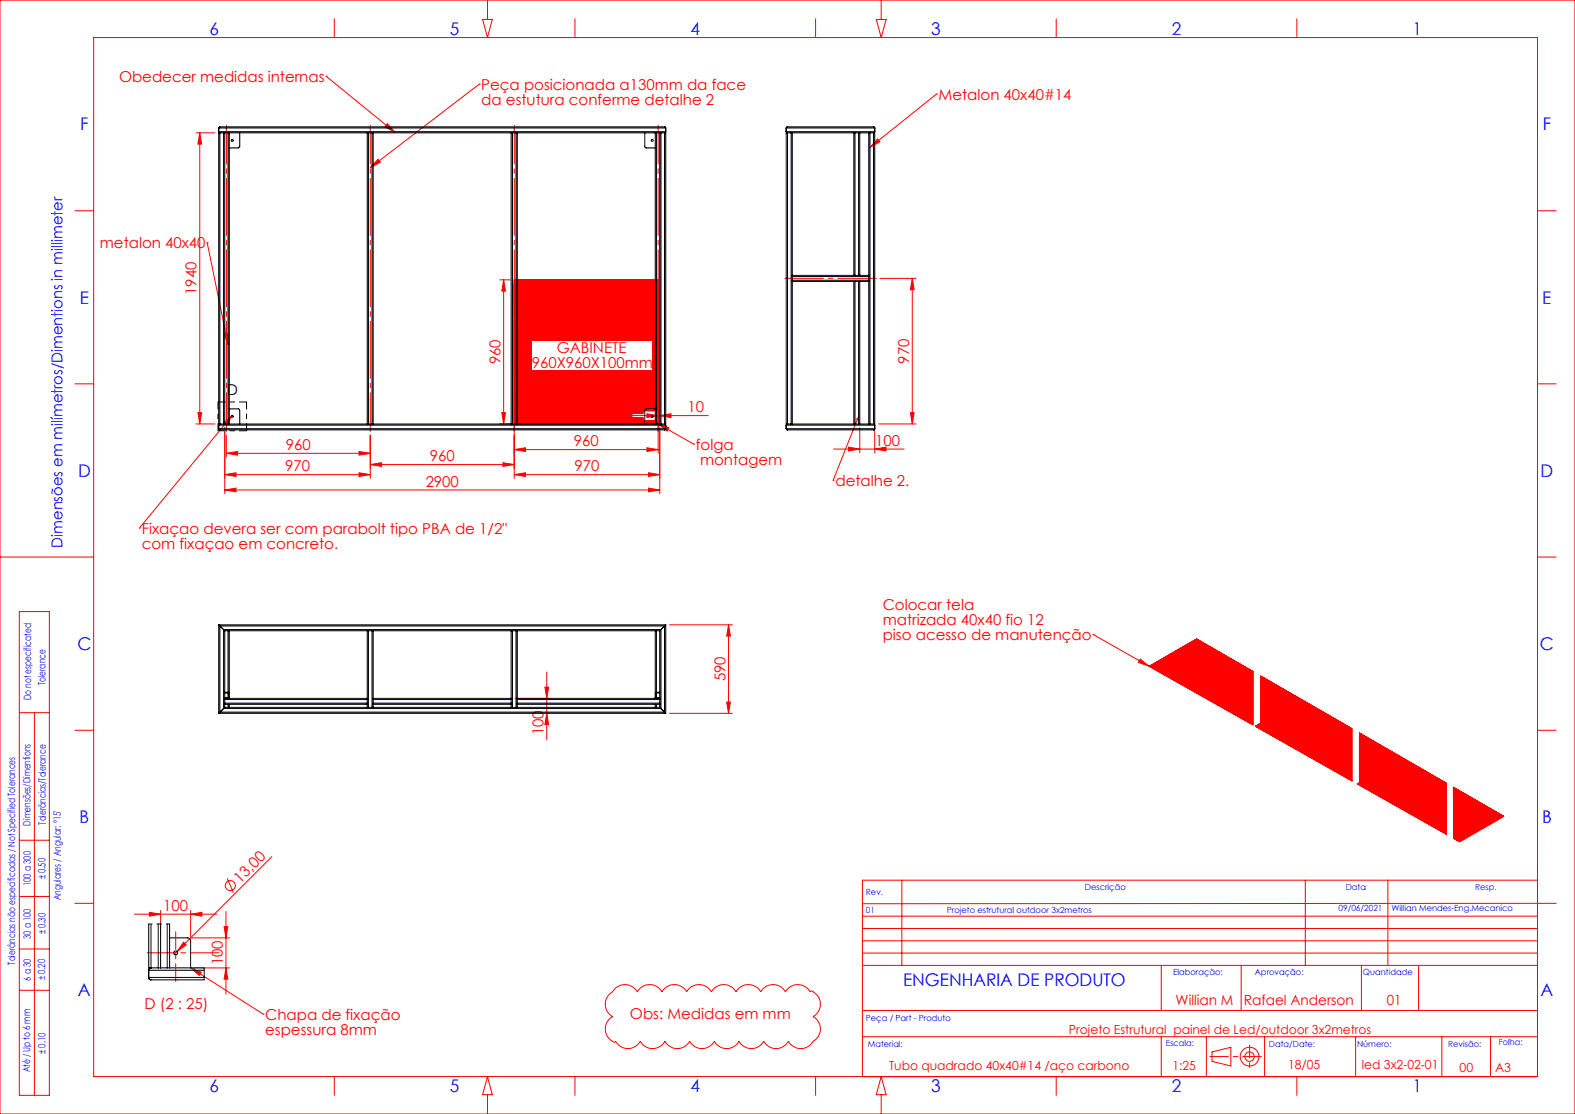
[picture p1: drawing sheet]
<svg xmlns="http://www.w3.org/2000/svg" width="420mm" height="297mm" viewBox="0 0 420 297" stroke-linecap="round" stroke-linejoin="round" font-family="sans-serif">
<defs><g id="words">
<g font-size="4.7" fill="#00f">
<text x="55.8" y="9.2">6</text>
<text x="120" y="9.2">5</text>
<text x="184.1" y="9.2">4</text>
<text x="248.3" y="9.2">3</text>
<text x="312.5" y="9.2">2</text>
<text x="376.7" y="9.2">1</text>
<text x="21.4" y="34.8">F</text>
<text x="411.4" y="34.8">F</text>
<text x="21.3" y="81">E</text>
<text x="411.3" y="81">E</text>
<text x="20.8" y="127.1">D</text>
<text x="410.8" y="127.1">D</text>
<text x="20.6" y="173.3">C</text>
<text x="410.6" y="173.3">C</text>
<text x="21.2" y="219.5">B</text>
<text x="411.2" y="219.5">B</text>
<text x="240.8" y="262.8">ENGENHARIA DE PRODUTO</text>
<text x="20.8" y="265.6">A</text>
<text x="410.8" y="265.6">A</text>
<text x="55.8" y="291.2">6</text>
<text x="120" y="291.2">5</text>
<text x="184.1" y="291.2">4</text>
<text x="248.3" y="291.2">3</text>
<text x="312.5" y="291.2">2</text>
<text x="376.7" y="291.2">1</text>
</g>
<g font-size="4" fill="#f00">
<text x="31.7" y="21.8">Obedecer medidas internas</text>
<text x="128.3" y="23.9">Peça posicionada a130mm da face</text>
<text x="128.3" y="27.9">da estutura conferme detalhe 2</text>
<text x="250.3" y="26.6">Metalon 40x40#14</text>
<text x="26.6" y="66.1">metalon 40x40</text>
<text x="52.4" y="78.6" transform="rotate(-90 52.4 78.6)">1940</text>
<text x="148.5" y="94.1">GABINETE</text>
<text x="133.4" y="97.1" transform="rotate(-90 133.4 97.1)">960</text>
<text x="141.8" y="98.1">960X960X100mm</text>
<text x="242.4" y="96.9" transform="rotate(-90 242.4 96.9)">970</text>
<text x="183.4" y="109.9">10</text>
<text x="76.2" y="120">960</text>
<text x="153" y="119">960</text>
<text x="185.6" y="119.9">folga</text>
<text x="233.4" y="118.8">100</text>
<text x="76" y="125.7">970</text>
<text x="114.6" y="123">960</text>
<text x="153.2" y="125.7">970</text>
<text x="186.7" y="123.9">montagem</text>
<text x="113.5" y="129.7">2900</text>
<text x="222.8" y="129.6">detalhe 2.</text>
<text x="37.8" y="142.3">Fixaçao devera ser com parabolt tipo PBA de 1/2&quot;</text>
<text x="37.8" y="146.3">com fixaçao em concreto.</text>
<text x="235.4" y="162.7">Colocar tela</text>
<text x="235.4" y="166.7">matrizada 40x40 fio 12</text>
<text x="235.4" y="170.7">piso acesso de manutenção</text>
<text x="193.4" y="181.7" transform="rotate(-90 193.4 181.7)">590</text>
<text x="145" y="196.1" transform="rotate(-90 145 196.1)">100</text>
<text x="64" y="235.6" transform="rotate(-45 64 235.6)">13,00</text>
<text x="43.5" y="242.9">100</text>
<text x="59.4" y="257.3" transform="rotate(-90 59.4 257.3)">100</text>
<text x="38.6" y="269.1">D (2 : 25)</text>
<text x="70.7" y="272">Chapa de fixação</text>
<text x="168" y="271.6">Obs: Medidas em mm</text>
<text x="70.7" y="276">espessura 8mm</text>
</g>
<text font-size="4" x="60.4" y="105.4">D</text>
<text font-size="4" fill="#00f" x="16.7" y="146" transform="rotate(-90 16.7 146)">Dimensões em milímetros/Dimentions in millimeter</text>
<g font-size="3.7" fill="#f00">
<text x="313.5" y="267.9">Willian M</text>
<text x="331.7" y="267.9">Rafael Anderson</text>
<text x="369.8" y="267.9">01</text>
</g>
<g font-size="3.3" fill="#f00">
<text x="285.1" y="275.6">Projeto Estrutural painel de Led/outdoor 3x2metros</text>
<text x="237.1" y="285.3">Tubo quadrado 40x40#14 /aço carbono</text>
<text x="312.7" y="285.3">1:25</text>
<text x="343.5" y="285">18/05</text>
<text x="363.1" y="285">led 3x2-02-01</text>
<text x="389.2" y="285.7">00</text>
<text x="398.7" y="285.7">A3</text>
</g>
<g font-size="2.7" fill="#00f">
<text x="12.1" y="182.7" transform="rotate(-90 12.1 182.7)">Tolerance</text>
<text x="8.3" y="186.7" transform="rotate(-90 8.3 186.7)">Do not especificated</text>
<text x="8.1" y="220.1" transform="rotate(-90 8.1 220.1)">Dimensões/Dimentions</text>
<text x="12.2" y="219.9" transform="rotate(-90 12.2 219.9)">Tolerâncias/Tolerance</text>
<text x="8.2" y="236.2" transform="rotate(-90 8.2 236.2)">100 a 300</text>
<text x="12.1" y="234.4" transform="rotate(-90 12.1 234.4)">± 0.50</text>
<text x="16.2" y="240.1" transform="rotate(-90 16.2 240.1)">Angulares / Angular: °15'</text>
<text x="8.2" y="250.4" transform="rotate(-90 8.2 250.4)">30 a 100</text>
<text x="12.1" y="249.1" transform="rotate(-90 12.1 249.1)">± 0.30</text>
<text x="4" y="257.2" transform="rotate(-90 4 257.2)">Tolerâncias não especificadas / Not Specified Tolerances</text>
<text x="8.2" y="261.5" transform="rotate(-90 8.2 261.5)">6 a 30</text>
<text x="12.1" y="261.4" transform="rotate(-90 12.1 261.4)">± 0.20</text>
<text x="12.2" y="281" transform="rotate(-90 12.2 281)">± 0.10</text>
<text x="8" y="285.9" transform="rotate(-90 8 285.9)">Até / Up to 6 mm</text>
</g>
<g font-size="2.3" fill="#00f">
<text x="230.9" y="238.5">Rev.</text>
<text x="289.3" y="237.2">Descrição</text>
<text x="358.9" y="237.2">Data</text>
<text x="393.4" y="237.2">Resp.</text>
<text x="230.9" y="243.3">01</text>
<text x="252.5" y="243.3">Projeto estrutural outdoor 3x2metros</text>
<text x="357" y="242.9">09/06/2021</text>
<text x="371.1" y="242.9">Willian Mendes-Eng.Mecanico</text>
<text x="312.8" y="260">Elaboração:</text>
<text x="334.6" y="260">Aprovação:</text>
<text x="363.5" y="260">Quantidade</text>
<text x="230.9" y="272.2">Peça / Part - Produto</text>
<text x="231.4" y="279.2">Material:</text>
<text x="310.9" y="279">Escala:</text>
<text x="338.4" y="279.2">Data/Date:</text>
<text x="361.9" y="279.2">Número:</text>
<text x="386.2" y="279.1">Revisão:</text>
<text x="399.7" y="278.7">Folha:</text>
</g>
</g></defs>
<g fill="none" stroke="#f00" stroke-width=".27">
<path d="M0 0h420v297h-420zM25 10h385v277h-385zM89.1 5v5M128.7 5.2h2.6l-1.3 4.8zM130 0v5.2M153.3 5v5M217.5 5v5M233.7 5.2h2.6l-1.3 4.8zM235 0v5.2M281.7 5v5M345.8 5v5M52.3 35.4h5"/>
<path d="M53.3 35.4l.5 3h-1zM53.3 35.4v77.6M87 20.3h.1M87 20.3l18.3 15M103.3 33l2 2.3-2.6-1.5zM127.8 22.4h.1M127.8 22.4l-29.1 22.3M234 37l.6 .8-2.6 1.5zM249.7 25.1h.1M249.7 25.1l-17.7 14.2M20 56.2h5M100.8 42.5l.6 .7-2.7 1.5z"/>
<path d="M410 56.2h5M55.2 64.7h.1M55.2 64.7l5.6 27.2M133.3 74.6h2.8M134.3 74.6v38.4M134.3 74.6l.5 3h-1zM137.3 74.6l-.2 .2M137.5 74.6l-.4 .4M137.7 74.6l-.6 .5M137.8 74.6l-.7 .7M138 74.6l-.9 .9M138.2 74.6l-1.1 1.1"/>
<path d="M138.4 74.6l-1.3 1.3M138.5 74.6l-1.4 1.5M138.7 74.6l-1.6 1.6M138.9 74.6l-1.8 1.8M139.1 74.6l-2 2M139.3 74.6l-2.2 2.2M139.5 74.6l-2.4 2.3M139.6 74.6l-2.5 2.5M139.8 74.6l-2.7 2.7M140 74.6l-2.9 2.9M140.2 74.6l-3.1 3.1M140.3 74.6l-3.2 3.3"/>
<path d="M140.5 74.6l-3.4 3.4M140.7 74.6l-3.6 3.6M140.9 74.6l-3.8 3.8M141 74.6l-3.9 4M141.3 74.6l-4.2 4.1M141.4 74.6l-4.3 4.3M141.6 74.6l-4.5 4.5M141.8 74.6l-4.7 4.7M142 74.6l-4.9 4.9M142.1 74.6l-5 5.1M142.3 74.6l-5.2 5.2M142.5 74.6l-5.4 5.4"/>
<path d="M142.7 74.6l-5.6 5.6M142.8 74.6l-5.7 5.8M143 74.6l-5.9 5.9M143.2 74.6l-6.1 6.1M143.4 74.6l-6.3 6.3M143.6 74.6l-6.5 6.5M143.8 74.6l-6.7 6.6M143.9 74.6l-6.8 6.9M144.1 74.6l-7 7M144.3 74.6l-7.2 7.2M144.5 74.6l-7.4 7.4M144.6 74.6l-7.5 7.6"/>
<path d="M144.8 74.6l-7.7 7.7M145 74.6l-7.9 7.9M145.2 74.6l-8.1 8.1M145.4 74.6l-8.3 8.3M145.6 74.6l-8.5 8.4M145.7 74.6l-8.6 8.6M145.9 74.6l-8.8 8.8M146.1 74.6l-9 9M146.3 74.6l-9.2 9.2M146.4 74.6l-9.3 9.4M146.6 74.6l-9.5 9.5M146.8 74.6l-9.7 9.7"/>
<path d="M147 74.6l-9.9 9.9M147.2 74.6l-10.1 10.1M147.4 74.6l-10.3 10.2M147.5 74.6l-10.4 10.4M147.7 74.6l-10.6 10.6M147.9 74.6l-10.8 10.8M148.1 74.6l-11 11M148.2 74.6l-11.1 11.2M148.4 74.6l-11.3 11.3M148.6 74.6l-11.5 11.5M148.8 74.6l-11.7 11.7M148.9 74.6l-11.8 11.9"/>
<path d="M149.2 74.6l-12.1 12M149.3 74.6l-12.2 12.2M149.5 74.6l-12.4 12.4M149.7 74.6l-12.6 12.6M149.9 74.6l-12.8 12.8M150 74.6l-12.9 13M150.2 74.6l-13.1 13.1M150.4 74.6l-13.3 13.3M150.6 74.6l-13.5 13.5M150.7 74.6l-13.6 13.7M150.9 74.6l-13.8 13.8M151.1 74.6l-14 14"/>
<path d="M151.3 74.6l-14.2 14.2M151.5 74.6l-14.4 14.4M151.7 74.6l-14.6 14.6M151.8 74.6l-14.7 14.8M152 74.6l-14.9 14.9M152.2 74.6l-15.1 15.1M152.4 74.6l-15.3 15.3M152.5 74.6l-15.4 15.5M152.7 74.6l-15.6 15.6M152.9 74.6l-15.8 15.8M153.1 74.6l-16 16M153.3 74.6l-16.2 16.2"/>
<path d="M153.5 74.6l-16.4 16.3M153.6 74.6l-16.5 16.6M153.8 74.6l-16.7 16.7M154 74.6l-16.9 16.9M154.2 74.6l-17.1 17.1M154.3 74.6l-17.2 17.3M154.5 74.6l-17.4 17.4M154.7 74.6l-17.6 17.6M154.9 74.6l-17.8 17.8M155.1 74.6l-18 18M155.3 74.6l-18.2 18.1M155.4 74.6l-18.3 18.3"/>
<path d="M155.6 74.6l-18.5 18.5M155.8 74.6l-18.7 18.7M156 74.6l-18.9 18.9M156.1 74.6l-19 19.1M156.3 74.6l-19.2 19.2M156.5 74.6l-19.4 19.4M156.7 74.6l-19.6 19.6M156.8 74.6l-19.7 19.8M157.1 74.6l-20 19.9M157.2 74.6l-20.1 20.1M157.4 74.6l-20.3 20.3M157.6 74.6l-20.5 20.5"/>
<path d="M157.8 74.6l-20.7 20.7M157.9 74.6l-16.1 16.2M158.1 74.6l-16.1 16.2M158.3 74.6l-16.2 16.2M158.5 74.6l-16.2 16.2M158.6 74.6l-16.1 16.2M158.8 74.6l-16.1 16.2M159 74.6l-16.2 16.2M159.2 74.6l-16.2 16.2M159.4 74.6l-16.2 16.2M159.6 74.6l-16.2 16.2M159.7 74.6l-16.2 16.2"/>
<path d="M159.9 74.6l-16.1 16.2M160.1 74.6l-16.2 16.2M160.3 74.6l-16.2 16.2M160.4 74.6l-16.1 16.2M160.6 74.6l-16.1 16.2M160.8 74.6l-16.2 16.2M161 74.6l-16.2 16.2M161.2 74.6l-16.2 16.2M161.4 74.6l-16.2 16.2M161.5 74.6l-16.2 16.2M161.7 74.6l-16.2 16.2M161.9 74.6l-16.2 16.2"/>
<path d="M162.1 74.6l-16.2 16.2M162.2 74.6l-16.1 16.2M162.4 74.6l-16.1 16.2M162.6 74.6l-16.2 16.2M162.8 74.6l-16.2 16.2M163 74.6l-16.2 16.2M163.2 74.6l-16.2 16.2M163.3 74.6l-16.2 16.2M163.5 74.6l-16.2 16.2M163.7 74.6l-16.2 16.2M163.9 74.6l-16.2 16.2M164 74.6l-16.1 16.2"/>
<path d="M164.2 74.6l-16.1 16.2M164.4 74.6l-16.2 16.2M164.6 74.6l-16.2 16.2M164.8 74.6l-16.2 16.2M165 74.6l-16.2 16.2M165.1 74.6l-16.2 16.2M165.3 74.6l-16.2 16.2M165.5 74.6l-16.2 16.2M165.7 74.6l-16.2 16.2M165.8 74.6l-16.1 16.2M166 74.6l-16.1 16.2M166.2 74.6l-16.2 16.2"/>
<path d="M166.4 74.6l-16.2 16.2M166.5 74.6l-16.1 16.2M166.8 74.6l-16.2 16.2M166.9 74.6l-16.2 16.2M167.1 74.6l-16.2 16.2M167.3 74.6l-16.2 16.2M167.5 74.6l-16.2 16.2M167.6 74.6l-16.2 16.2M167.8 74.6l-16.1 16.2M168 74.6l-16.2 16.2M168.2 74.6l-16.2 16.2M168.3 74.6l-16.1 16.2"/>
<path d="M168.5 74.6l-16.1 16.2M168.7 74.6l-16.2 16.2M168.9 74.6l-16.2 16.2M169.1 74.6l-16.2 16.2M169.3 74.6l-16.2 16.2M169.4 74.6l-16.2 16.2M169.6 74.6l-16.2 16.2M169.8 74.6l-16.2 16.2M170 74.6l-16.2 16.2M170.1 74.6l-16.1 16.2M170.3 74.6l-16.1 16.2M170.5 74.6l-16.2 16.2"/>
<path d="M170.7 74.6l-16.2 16.2M170.9 74.6l-16.2 16.2M171.1 74.6l-16.2 16.2M171.2 74.6l-16.2 16.2M171.4 74.6l-16.2 16.2M171.6 74.6l-16.2 16.2M171.8 74.6l-16.2 16.2M171.9 74.6l-16.1 16.2M172.1 74.6l-16.1 16.2M172.3 74.6l-16.2 16.2M172.5 74.6l-16.2 16.2M172.7 74.6l-16.2 16.2"/>
<path d="M172.9 74.6l-16.2 16.2M173 74.6l-16.2 16.2M173.2 74.6l-16.2 16.2M173.4 74.6l-16.2 16.2M173.6 74.6l-16.2 16.2M173.7 74.6l-16.1 16.2M173.9 74.6l-16.1 16.2M174.1 74.6l-16.2 16.2M174.3 74.6l-16.2 16.2M174.4 74.6l-16.1 16.2M174.7 74.6l-16.2 16.2M174.8 74.6l-16.2 16.2"/>
<path d="M175 74.6l-16.2 16.2M175.2 74.6l-16.2 16.2M175.4 74.6l-16.2 16.2M175.5 74.6l-16.2 16.2M175.5 74.8l-15.9 16M175.5 75l-15.8 15.8M175.5 75.2l-15.6 15.6M175.5 75.3l-15.4 15.5M175.5 75.6l-15.2 15.2M175.5 75.7l-15.1 15.1M175.5 75.9l-14.9 14.9M175.5 76.1l-14.7 14.7"/>
<path d="M175.5 76.3l-14.5 14.5M175.5 76.6l-14.2 14.2M175.5 76.8l-14 14M175.5 77l-13.8 13.8M175.5 77.1l-13.6 13.7M175.5 77.3l-13.4 13.5M175.5 77.5l-13.3 13.3M175.5 77.7l-13.1 13.1M175.5 77.9l-12.9 12.9M175.5 78.1l-12.7 12.7M175.5 78.2l-12.6 12.6M175.5 78.4l-12.4 12.4"/>
<path d="M175.5 78.6l-12.2 12.2M175.5 78.8l-12 12M175.5 78.9l-11.8 11.9M175.5 79.1l-11.6 11.7M175.5 79.3l-11.5 11.5M175.5 79.5l-11.3 11.3M175.5 79.7l-11.1 11.1M175.5 79.9l-10.9 10.9M175.5 76.4l-14.4 14.4M234.7 74.2h9.6M243.3 74.2l.5 3h-1zM243.3 74.2v38.8"/>
<path d="M59.7 89l1-.2 .1 3.1zM141.7 90.8l-4.6 4.7M141.7 91l-4.6 4.6M141.7 91.2l-4.6 4.6M141.7 91.4l-4.6 4.6M141.7 91.5l-4.6 4.7M141.7 91.8l-4.6 4.5M141.7 91.9l-4.6 4.6M141.7 92.1l-4.6 4.6M141.7 92.3l-4.6 4.6M141.7 92.5l-4.6 4.6M141.7 92.6l-4.6 4.7"/>
<path d="M141.7 92.8l-4.6 4.6M141.7 93l-4.6 4.6M141.7 93.2l-4.6 4.6M141.7 93.3l-4.6 4.7M141.7 93.5l-4.6 4.6M141.7 93.7l-4.6 4.6M141.7 93.9l-4.6 4.6M141.7 94.1l-4.6 4.6M141.7 94.3l-4.6 4.5M141.7 94.4l-4.6 4.7M141.7 94.6l-4.6 4.6M141.7 94.8l-4.6 4.6"/>
<path d="M141.7 95l-4.6 4.6M141.7 95.1l-4.6 4.7M141.7 95.3l-4.6 4.6M141.7 95.5l-4.6 4.6M141.7 95.7l-4.6 4.6M141.7 95.9l-4.6 4.6M141.7 96.1l-4.6 4.5M141.7 96.2l-4.6 4.6M141.7 96.4l-4.6 4.6M141.7 96.6l-4.6 4.6M141.7 96.8l-4.6 4.6M141.7 96.9l-4.6 4.7"/>
<path d="M141.7 97.1l-4.6 4.6M141.7 97.3l-4.6 4.6M141.7 97.5l-4.6 4.6M141.7 97.7l-4.6 4.6M141.7 97.9l-4.6 4.5M141.7 98l-4.6 4.6M141.7 98.2l-4.6 4.6M141.7 98.4l-4.6 4.6M141.7 98.6l-4.6 4.6M141.7 98.7l-4.6 4.7M141.8 98.8l-4.7 4.7M142 98.8l-4.9 4.9"/>
<path d="M142.2 98.8l-5.1 5.1M142.4 98.8l-5.3 5.3M142.6 98.8l-5.5 5.4M142.7 98.8l-5.6 5.6M142.9 98.8l-5.8 5.8M143.1 98.8l-6 6M143.3 98.8l-6.2 6.2M143.4 98.8l-6.3 6.4M143.6 98.8l-6.5 6.5M143.8 98.8l-6.7 6.7M144 98.8l-6.9 6.9M144.2 98.8l-7.1 7.1"/>
<path d="M144.4 98.8l-7.3 7.2M144.5 98.8l-7.4 7.4M144.7 98.8l-7.6 7.6M144.9 98.8l-7.8 7.8M145.1 98.8l-8 7.9M145.2 98.8l-8.1 8.2M145.4 98.8l-8.3 8.3M145.6 98.8l-8.5 8.5M145.8 98.8l-8.7 8.7M146 98.8l-8.9 8.9M146.2 98.8l-9.1 9M146.3 98.8l-9.2 9.2"/>
<path d="M146.5 98.8l-9.4 9.4M146.7 98.8l-9.6 9.6M146.9 98.8l-9.8 9.7M147 98.8l-9.9 9.9M147.2 98.8l-10.1 10.1M147.4 98.8l-10.3 10.3M147.6 98.8l-10.5 10.5M147.8 98.8l-10.7 10.7M148 98.8l-10.9 10.8M148.1 98.8l-11 11M148.3 98.8l-11.2 11.2M148.5 98.8l-11.4 11.4"/>
<path d="M148.7 98.8l-11.6 11.5M148.8 98.8l-11.7 11.7M149 98.8l-11.9 11.9M149.2 98.8l-12.1 12.1M149.4 98.8l-12.3 12.3M149.5 98.8l-12.4 12.5M149.8 98.8l-12.7 12.6M149.9 98.8l-12.8 12.8M150.1 98.8l-13 13M150.3 98.8l-13.2 13.2M150.5 98.8l-13.4 13.3M150.6 98.8l-13.5 13.5"/>
<path d="M150.8 98.8l-13.7 13.7M151 98.8l-13.9 13.9M151.2 98.8l-14.1 14.1M151.3 98.8l-14.2 14.2h38.4M151.5 98.8l-14.2 14.2M151.7 98.8l-14.2 14.2M151.9 98.8l-14.2 14.2M152.1 98.8l-14.2 14.2M152.3 98.8l-14.3 14.2M152.4 98.8l-14.2 14.2M152.6 98.8l-14.2 14.2M152.8 98.8l-14.2 14.2"/>
<path d="M153 98.8l-14.3 14.2M153.1 98.8l-14.2 14.2M153.3 98.8l-14.2 14.2M153.5 98.8l-14.2 14.2M153.7 98.8l-14.2 14.2M153.9 98.8l-14.2 14.2M154.1 98.8l-14.3 14.2M154.2 98.8l-14.2 14.2M154.4 98.8l-14.2 14.2M154.6 98.8l-14.2 14.2M154.8 98.8l-14.3 14.2M154.9 98.8l-14.2 14.2"/>
<path d="M155.1 98.8l-14.2 14.2M155.3 98.8l-14.2 14.2M155.5 98.8l-14.2 14.2M155.7 98.8l-14.2 14.2M155.9 98.8l-14.3 14.2M156 98.8l-14.2 14.2M156.2 98.8l-14.2 14.2M156.4 98.8l-14.2 14.2M156.6 98.8l-14.3 14.2M156.7 98.8l-14.2 14.2M156.9 98.8l-14.2 14.2M157.1 98.8l-14.2 14.2"/>
<path d="M157.3 98.8l-14.2 14.2M157.4 98.8l-14.1 14.2M157.7 98.8l-14.3 14.2M157.8 98.8l-14.2 14.2M158 98.8l-14.2 14.2M158.2 98.8l-14.2 14.2M158.4 98.8l-14.3 14.2M158.5 98.8l-14.2 14.2M158.7 98.8l-14.2 14.2M158.9 98.8l-14.2 14.2M159.1 98.8l-14.2 14.2M159.2 98.8l-14.2 14.2"/>
<path d="M159.4 98.8l-14.2 14.2M159.6 98.8l-14.2 14.2M159.8 98.8l-14.2 14.2M160 98.8l-14.2 14.2M160.2 98.8l-14.3 14.2M160.3 98.8l-14.2 14.2M160.5 98.8l-14.2 14.2M160.7 98.8l-14.2 14.2M160.9 98.8l-14.3 14.2M161 98.8l-14.2 14.2M161.2 98.8l-14.2 14.2M161.4 98.8l-14.2 14.2"/>
<path d="M161.6 98.8l-14.2 14.2M161.8 98.8l-14.2 14.2M162 98.8l-14.3 14.2M162.1 98.8l-14.2 14.2M162.3 98.8l-14.2 14.2M162.5 98.8l-14.2 14.2M162.7 98.8l-14.3 14.2M162.8 98.8l-14.2 14.2M163 98.8l-14.2 14.2M163.2 98.8l-14.2 14.2M163.4 98.8l-14.2 14.2M163.6 98.8l-14.2 14.2"/>
<path d="M163.8 98.8l-14.3 14.2M163.9 98.8l-14.2 14.2M164.1 98.8l-14.2 14.2M164.3 98.8l-14.2 14.2M164.5 98.8l-14.3 14.2M164.6 98.8l-14.2 14.2M164.8 98.8l-14.2 14.2M165 98.8l-14.2 14.2M165.2 98.8l-14.2 14.2M165.3 98.8l-14.1 14.2M165.6 98.8l-14.3 14.2M165.7 98.8l-14.2 14.2"/>
<path d="M165.9 98.8l-14.2 14.2M166.1 98.8l-14.2 14.2M166.3 98.8l-14.3 14.2M166.4 98.8l-14.2 14.2M166.6 98.8l-14.2 14.2M166.8 98.8l-14.2 14.2M167 98.8l-14.2 14.2M167.1 98.8l-14.2 14.2M167.3 98.8l-14.2 14.2M167.5 98.8l-14.2 14.2M167.7 98.8l-14.2 14.2M167.9 98.8l-14.2 14.2"/>
<path d="M168.1 98.8l-14.3 14.2M168.2 98.8l-14.2 14.2M168.4 98.8l-14.2 14.2M168.6 98.8l-14.2 14.2M168.8 98.8l-14.2 14.2M168.9 98.8l-14.2 14.2M169.1 98.8l-14.2 14.2M169.3 98.8l-14.2 14.2M169.5 98.8l-14.2 14.2M169.7 98.8l-14.2 14.2M169.9 98.8l-14.3 14.2M170 98.8l-14.2 14.2"/>
<path d="M170.2 98.8l-14.2 14.2M170.4 98.8l-14.2 14.2M170.6 98.8l-14.2 14.2M170.7 98.8l-14.2 14.2M170.9 98.8l-14.2 14.2M171.1 98.8l-14.2 14.2M171.3 98.8l-14.2 14.2M171.5 98.8l-14.2 14.2M171.7 98.8l-14.3 14.2M171.8 98.8l-14.2 14.2M172 98.8l-14.2 14.2M172.2 98.8l-14.2 14.2"/>
<path d="M172.4 98.8l-14.2 14.2M172.5 98.8l-14.2 14.2M172.7 98.8l-14.2 14.2M172.9 98.8l-14.2 14.2M173.1 98.8l-14.2 14.2M173.2 98.8l-14.1 14.2M173.5 98.8l-14.3 14.2M173.6 98.8l-14.2 14.2M173.8 98.8l-14.2 14.2M175.5 80l-10.8 10.8M175.5 80.4l-10.4 10.4M175.5 80.6l-10.2 10.2"/>
<path d="M175.5 80.7l-10 10.1M175.5 80.9l-9.8 9.9M175.5 81.1l-9.7 9.7M175.5 81.3l-9.5 9.5M175.5 81.5l-9.3 9.3M175.5 81.7l-9.1 9.1M175.5 81.8l-9 9M175.5 82l-8.8 8.8M175.5 82.4l-8.4 8.4M175.5 82.5l-8.2 8.3M175.5 82.7l-8 8.1M175.5 83.3l-7.5 7.5"/>
<path d="M175.5 83.5l-7.3 7.3M175.5 83.6l-7.2 7.2M175.5 83.8l-7 7M175.5 84l-6.8 6.8M175.5 84.2l-6.6 6.6M175.5 84.3l-6.4 6.5M175.5 84.5l-6.3 6.3M175.5 85.3l-5.5 5.5M175.5 85.4l-5.4 5.4M175.5 85.6l-5.2 5.2M175.5 85.8l-5 5M175.5 86.1l-4.6 4.7"/>
<path d="M175.5 86.3l-4.5 4.5M175.5 86.5l-4.3 4.3M175.5 87.2l-3.6 3.6M175.5 87.4l-3.4 3.4M175.5 87.6l-3.2 3.2M175.5 87.8l-3 3M175.5 87.9l-2.9 2.9M175.5 88.1l-2.7 2.7M175.5 88.3l-2.5 2.5M175.5 88.5l-2.3 2.3M175.5 89.2l-1.6 1.6M175.5 89.4l-1.5 1.5"/>
<path d="M175.5 89.6l-1.5 1.5M175.5 89.7l-1.5 1.6M175.5 91.2l-1.5 1.5M175.5 91.4l-1.5 1.5M175.5 91.5l-1.5 1.6M175.5 93.2l-1.5 1.5M175.5 93.3l-1.5 1.6M175.5 93.5l-1.5 1.5M175.5 93.7l-1.5 1.5M175.5 95.1l-1.5 1.6M175.5 95.3l-1.5 1.5M175.5 95.5l-1.5 1.5"/>
<path d="M175.5 95.7l-1.5 1.5M175.5 97.1l-1.5 1.5M175.5 97.3l-15.7 15.7M175.5 97.5l-15.6 15.5M175.5 97.6l-15.4 15.4M175.5 97.8l-15.2 15.2M175.5 98l-15 15M175.5 98.2l-14.8 14.8M175.5 98.4l-14.6 14.6M175.5 98.5l-14.5 14.5M175.5 98.7l-14.3 14.3M175.5 98.9l-14.1 14.1"/>
<path d="M175.5 99.1l-13.9 13.9M175.5 99.3l-13.8 13.7M175.5 99.4l-13.6 13.6M175.5 99.6l-13.4 13.4M175.5 99.8l-13.2 13.2M175.5 100l-13 13M175.5 80.2l-10.6 10.6M175.5 82.2l-8.6 8.6M175.5 82.9l-7.9 7.9M175.5 83.1l-7.7 7.7M175.5 84.7l-6.1 6.1M175.5 84.9l-5.9 5.9"/>
<path d="M175.5 85.1l-5.7 5.7M175.5 86l-4.8 4.8M175.5 86.7l-4.1 4.1M175.5 86.9l-3.9 3.9M175.5 87l-3.7 3.8M175.5 88.6l-2.1 2.2M175.5 88.8l-1.9 2M175.5 89l-1.8 1.8M175.5 89.9l-1.5 1.6M175.5 90.1l-1.5 1.5M175.5 90.3l-1.5 1.5M175.5 90.4l-1.5 1.6"/>
<path d="M175.5 90.6l-1.5 1.6M175.5 90.8l-1.5 1.6M175.5 91l-1.5 1.5M175.5 91.7l-1.5 1.5M175.5 91.9l-1.5 1.5M175.5 92.1l-1.5 1.5M175.5 92.2l-1.5 1.6M175.5 92.4l-1.5 1.6M175.5 92.6l-1.5 1.6M175.5 92.8l-1.5 1.5M175.5 93l-1.5 1.5M175.5 93.9l-1.5 1.5"/>
<path d="M175.5 94l-1.5 1.6M175.5 94.2l-1.5 1.6M175.5 94.4l-1.5 1.6M175.5 94.6l-1.5 1.5M175.5 94.8l-1.5 1.5M175.5 94.9l-1.5 1.6M175.5 95.8l-1.5 1.6M175.5 96l-1.5 1.6M175.5 96.2l-1.5 1.6M175.5 96.4l-1.5 1.5M175.5 96.6l-1.5 1.5M175.5 96.7l-1.5 1.6"/>
<path d="M175.5 96.9l-1.5 1.6M20 102.3h5M52.3 113h5M52.8 110h1l-.5 3zM59.6 112.7l2.3-1.9-1.5 2.6zM59.9 114v17.6M60.4 116v5.8M61.9 110.8l-24.7 30M98.7 116v11.5M133.3 113h2.8M133.8 110h1l-.5 3zM137.1 119.9l3-.5v1z"/>
<path d="M137.1 119.9h38.4M168.5 110.4l-2.6 2.6M168.5 110.6l-2.4 2.4M168.5 110.7l-2.3 2.3M168.5 110.9l-2.1 2.1M168.5 111.1l-1.9 1.9M168.5 111.3l-1.7 1.7M168.5 110.8h20.4M168.7 111.3l-1.7 1.7M168.8 111.3l-1.7 1.7M169 111.3l-1.7 1.7M169.2 111.3l-1.7 1.7"/>
<path d="M169.4 111.3l-1.7 1.7M169.5 111.3l-1.6 1.7M169.7 111.3l-1.7 1.7M169.9 111.3l-1.7 1.7M170.1 111.3l-1.7 1.7M170.3 111.3l-1.7 1.7M170.5 111.3l-1.7 1.7M170.6 111.3l-1.7 1.7M170.8 111.3l-1.7 1.7M171 111.3l-1.7 1.7M171.2 111.3l-1.7 1.7M171.3 111.3l-1.6 1.7"/>
<path d="M171.5 111.3l-1.7 1.7M171.5 111.5l-1.5 1.5M171.5 111.7l-1.3 1.3M171.5 111.9l-1.1 1.1M171.5 112l-1 1M171.5 109.7l-.6 .6M171.5 109.9l-.4 .4M171.5 110.1l-.2 .2M171.5 110.3h.1M171.7 112.1l-1 .9M171.9 112.1l-1 .9M172 112.1l-.9 .9"/>
<path d="M172.2 112.1l-.9 .9M172.4 112.1l-.9 .9M172.5 119.4l3 .5-3 .5zM172.5 110.3l3 .5-3 .5zM172.6 112.1l-1 .9M172.8 112.1l-1 .9M172.9 112.1l-.9 .9M173.1 112.1l-.9 .9M173.3 112.1l-1 .9M173.5 112.1l-1 .9M173.7 112.1l-1 .9M173.8 112.1l-.9 .9"/>
<path d="M174 112.1l-.9 .9M174.2 112.1l-1 .9M174.4 112.1l-1 .9M174.6 112.1l-1 .9M174.7 112.1l-.9 .9M174.9 112.1l-.9 .9M175.1 112.1l-1 .9M175.3 112.1l-1 .9M175.4 112.1l-.9 .9M175.5 113l2.9 1-.5 .9zM175.5 113l9.5 5.4M175.5 100.2l-12.9 12.8"/>
<path d="M175.5 100.3l-12.7 12.7M175.5 100.5l-12.5 12.5M175.5 100.7l-12.3 12.3M175.5 100.9l-12.1 12.1M175.5 101.1l-12 11.9M175.5 101.2l-11.8 11.8M175.5 101.4l-11.6 11.6M175.5 101.6l-11.4 11.4M175.5 101.8l-11.2 11.2M175.5 101.9l-11.1 11.1M175.5 102.1l-10.9 10.9M175.5 102.3l-10.7 10.7"/>
<path d="M175.5 102.5l-10.5 10.5M175.5 102.7l-10.3 10.3M175.5 102.8l-10.2 10.2M175.5 103l-10 10M175.5 103.2l-9.8 9.8M175.5 103.4l-6.9 6.9M175.5 103.6l-6.7 6.7M175.5 103.7l-6.6 6.6M175.5 103.9l-6.4 6.4M175.5 104.3l-6 6M175.5 104.5l-5.8 5.8M175.5 105l-5.3 5.3"/>
<path d="M175.5 105.2l-5.1 5.1M175.5 105.4l-4.9 4.9M175.5 105.5l-4.8 4.8M175.5 106.3l-3.3 3.3M175.5 106.4l-3.1 3.2M175.5 107.2l-2.4 2.4M175.5 107.3l-2.2 2.3M175.5 107.5l-2 2.1M175.5 107.7l-1.9 1.9M175.5 107.9l-1.7 1.7M175.5 108.1l-1.5 1.5M175.5 108.2l-1.3 1.4"/>
<path d="M175.5 109l-.6 .6M175.5 109.1l-.4 .5M175.5 109.3l-.2 .3M175.5 109.5l-.1 .1M175.5 112.2l-.8 .8M175.5 112.4l-.6 .6M175.5 112.5l-.5 .5M175.5 112.7l-.3 .3M175.5 112.9l-.1 .1M175.5 104.1l-6.2 6.2M175.5 104.6l-5.7 5.7M175.5 104.8l-5.5 5.5"/>
<path d="M175.5 105.7l-3.8 3.9M175.5 105.9l-3.7 3.7M175.5 106.1l-3.5 3.5M175.5 106.6l-2.9 3M175.5 106.8l-2.7 2.8M175.5 107l-2.6 2.6M175.5 108.4l-1.2 1.2M175.5 108.6l-.9 1M175.5 108.8l-.8 .8M175.9 114v17.6M175.9 110.8l3-.5v1zM185 118.4h.1"/>
<path d="M222.3 119.7h18.8M226.3 119.2l3 .5-3 .5zM228.7 111.7l-6.5 16.4M229.3 114v6.7M233.3 119.7l3-.5v1zM233.3 114v6.7M234.3 113h10M242.8 110h1l-.5 3zM410 102.3h5M59.9 126.5l3-.5v1zM59.9 130.6l3-.5v1zM59.9 126.5h38.8"/>
<path d="M59.9 130.6h116M60.4 120.9l3-.5v1zM60.4 120.9h38.3M95.7 126l3 .5-3 .5zM95.7 120.4l3 .5-3 .5zM98.7 123.9l3-.5v1zM98.7 123.9h38.4M134.1 123.4l3 .5-3 .5zM137.1 126.5l3-.5v1zM137.1 126.5h38.8M172.9 130.1l3 .5-3 .5zM172.9 126l3 .5-3 .5z"/>
<path d="M175.5 120.9v-46.3h-38.4v52.9M222.2 128.1h.1M0 148.5h25M37.2 140.8h.1M410 148.5h5M5.2 163.1h8v128.9h-8zM145.8 179.2v18M178.5 166.6h16.8M194.3 166.6l.5 3h-1zM194.3 166.6v23.6M291.5 169.2h.1M291.5 169.2l14.9 8.4"/>
<path d="M304.1 175.7l2.3 1.9-2.8-1zM306.4 177.6l12.7-7.3 15 8.7v14.2zM306.5 177.6h.1M306.9 177.4l-.3 .3M307.3 177.1l-.6 .7M307.8 176.9l-1 .9M308.2 176.6l-1.3 1.3M308.6 176.4l-1.6 1.5M309 176.1l-1.9 1.9M309.5 175.9l-2.3 2.2M309.9 175.6l-2.5 2.5M310.3 175.4l-2.8 2.8"/>
<path d="M310.7 175.2l-3.1 3.1M311.1 174.9l-3.4 3.4M311.6 174.7l-3.8 3.7M312 174.4l-4.1 4.1M312.4 174.2l-4.4 4.3M312.8 173.9l-4.6 4.7M313.3 173.7l-5 5M313.7 173.4l-5.3 5.3M314.1 173.2l-5.6 5.6M314.5 172.9l-5.9 6M315 172.7l-6.2 6.2M315.4 172.5l-6.5 6.5"/>
<path d="M315.8 172.2l-6.8 6.9M316.2 172l-7.1 7.1M316.7 171.7l-7.5 7.5M317.1 171.5l-7.8 7.7M317.5 171.2l-8.1 8.1M318 171l-8.4 8.4M318.4 170.7l-8.7 8.8M318.8 170.5l-9 9M319.1 170.4l-9.2 9.2M319.2 170.4l-9.2 9.2M319.3 170.5l-9.2 9.2M319.4 170.6l-9.2 9.2"/>
<path d="M319.6 170.6l-9.3 9.2M319.7 170.7l-9.2 9.2M319.8 170.7l-9.2 9.2M319.9 170.8l-9.2 9.2M320 170.9l-9.2 9.2M320.1 171l-9.2 9.2M320.3 171l-9.3 9.2M320.4 171.1l-9.3 9.2M320.5 171.1l-9.2 9.2M320.6 171.2l-9.2 9.2M320.7 171.3l-9.2 9.2M320.8 171.3l-9.2 9.2"/>
<path d="M320.9 171.4l-9.2 9.2M321.1 171.5l-9.2 9.2M321.2 171.6l-9.2 9.1M321.3 171.6l-9.2 9.2M321.4 171.7l-9.2 9.2M321.5 171.7l-9.2 9.2M321.6 171.8l-9.2 9.2M321.7 171.9l-9.2 9.2M321.8 171.9l-9.2 9.2M321.9 172l-9.1 9.2M322.1 172l-9.2 9.3M322.2 172.1l-9.2 9.2"/>
<path d="M322.3 172.2l-9.2 9.2M322.4 172.3l-9.2 9.2M322.5 172.3l-9.2 9.2M322.7 172.4l-9.3 9.2M322.8 172.5l-9.3 9.1M322.9 172.5l-9.2 9.2M323 172.6l-9.2 9.2M323.1 172.6l-9.2 9.3M323.2 172.7l-9.2 9.2M323.3 172.8l-9.2 9.2M323.4 172.9l-9.1 9.1M323.6 172.9l-9.2 9.2"/>
<path d="M323.7 173l-9.2 9.2M323.8 173l-9.2 9.2M323.9 173.1l-9.2 9.2M324 173.2l-9.2 9.1M324.1 173.2l-9.2 9.2M324.2 173.3l-9.1 9.2M324.3 173.4l-9.1 9.2M324.4 173.5l-9.1 9.1M324.6 173.5l-9.2 9.2M324.7 173.6l-9.2 9.1M324.8 173.6l-9.2 9.2M324.9 173.7l-9.2 9.2"/>
<path d="M325 173.8l-9.2 9.1M325.2 173.8l-9.2 9.2M325.3 173.9l-9.2 9.2M325.4 174l-9.2 9.1M325.5 174l-9.2 9.2M325.6 174.1l-9.2 9.2M325.7 174.2l-9.2 9.1M325.8 174.2l-9.1 9.2M325.9 174.3l-9.1 9.2M326.1 174.4l-9.2 9.1M326.2 174.4l-9.2 9.2M326.3 174.5l-9.2 9.2"/>
<path d="M326.4 174.6l-9.2 9.1M326.5 174.6l-9.1 9.2M326.6 174.7l-9.1 9.2M326.7 174.8l-9.1 9.1M326.8 174.8l-9.1 9.2M327 174.9l-9.2 9.1M327.1 174.9l-9.2 9.2M327.2 175l-9.2 9.2M327.3 175.1l-9.1 9.2M327.4 175.2l-9.1 9.1M327.6 175.2l-9.2 9.2M327.7 175.3l-9.2 9.1"/>
<path d="M327.8 175.4l-9.2 9.1M327.9 175.4l-9.2 9.2M328 175.5l-9.2 9.1M328.1 175.5l-9.2 9.2M328.2 175.6l-9.1 9.1M328.3 175.7l-9.1 9.1M328.4 175.8l-9.1 9.1M328.6 175.8l-9.2 9.2M328.7 175.9l-9.2 9.1M328.8 175.9l-9.1 9.2M328.9 176l-9.1 9.1M329 176.1l-9.1 9.1"/>
<path d="M329.1 176.1l-9.1 9.2M329.2 176.2l-9.1 9.1M329.4 176.3l-9.2 9.1M329.5 176.4l-9.2 9.1M329.6 176.4l-9.1 9.2M329.7 176.5l-9.1 9.1M329.8 176.5l-9.1 9.2M329.9 176.6l-9.1 9.1M330.1 176.7l-9.2 9.1M330.2 176.7l-9.2 9.2M330.3 176.8l-9.2 9.1M330.4 176.8l-9.2 9.2"/>
<path d="M330.5 176.9l-9.1 9.2M330.6 177l-9.1 9.1M330.7 177.1l-9.1 9.1M330.8 177.1l-9.1 9.2M330.9 177.2l-9.1 9.1M331.1 177.3l-9.2 9.1M331.2 177.3l-9.1 9.1M331.3 177.4l-9.1 9.1M331.4 177.4l-9.1 9.2M331.5 177.5l-9.1 9.2M331.6 177.6l-9.1 9.1M331.8 177.7l-9.2 9.1"/>
<path d="M331.9 177.7l-9.1 9.1M332 177.8l-9.1 9.1M332.1 177.8l-9.1 9.2M332.2 177.9l-9.1 9.1M332.3 178l-9.1 9.1M332.4 178l-9.1 9.1M332.6 178.1l-9.2 9.1M332.7 178.2l-9.2 9.1M332.8 178.3l-9.1 9.1M332.9 178.3l-9.1 9.1M333 178.4l-9.1 9.1M333.1 178.4l-9.1 9.1"/>
<path d="M333.2 178.5l-9.1 9.1M333.3 178.6l-9.1 9.1M333.4 178.6l-9.1 9.1M333.6 178.7l-9.2 9.1M333.7 178.7l-9.1 9.2M333.8 178.8l-9.1 9.2M333.9 178.9l-9.1 9.1M334 179l-9.1 9.1M334.1 179.1l-9.1 9M334.1 179.2l-8.9 9M334.1 179.4l-8.8 8.9M334.1 179.6l-8.7 8.7"/>
<path d="M334.1 179.8l-8.6 8.6M334.1 180l-8.5 8.5M5.2 190h8M9.2 190v102M20 194.7h5M137.3 186.2h9.5M145.3 183.2h1l-.5 3zM145.8 190.2l.5 3h-1zM178.5 190.2h16.8M193.8 187.2h1l-.5 3zM334.1 180.2l-8.4 8.3M334.1 180.3l-8.3 8.3"/>
<path d="M334.1 180.5l-8.1 8.2M334.1 180.7l-8 8M334.1 180.9l-7.9 7.9M334.1 181l-7.8 7.8M334.1 181.2l-7.7 7.7M334.1 181.4l-7.6 7.6M334.1 181.6l-7.5 7.5M334.1 181.7l-7.4 7.4M334.1 182l-7.2 7.2M334.1 182.1l-7.1 7.1M334.1 182.3l-7 7M334.1 182.5l-6.9 6.9"/>
<path d="M334.1 182.7l-6.8 6.7M334.1 182.8l-6.7 6.7M334.1 183l-6.5 6.5M334.1 183.2l-6.4 6.4M334.1 183.4l-6.3 6.3M334.1 183.5l-6.2 6.3M334.1 183.7l-6.1 6.1M334.1 183.9l-6 6M334.1 184.1l-5.8 5.9M334.1 184.3l-5.7 5.7M334.1 184.5l-5.6 5.6M334.1 184.6l-5.5 5.5"/>
<path d="M334.1 184.8l-5.4 5.4M334.1 185l-5.3 5.3M334.1 185.2l-5.2 5.2M334.1 185.3l-5 5.1M334.1 185.5l-4.9 5M334.1 185.7l-4.8 4.8M334.1 185.9l-4.7 4.7M334.1 186.1l-4.6 4.6M334.1 186.3l-4.5 4.4M334.1 186.4l-4.4 4.4M334.1 186.6l-4.3 4.2M334.1 186.8l-4.1 4.1"/>
<path d="M334.1 187l-4 4M334.1 187.1l-3.9 4M334.1 187.3l-3.8 3.8M334.1 187.5l-3.7 3.7M334.1 187.7l-3.5 3.5M334.1 187.9l-3.4 3.4M334.1 188.1l-3.3 3.3M334.1 188.2l-3.2 3.2M334.1 188.4l-3.1 3.1M334.1 188.6l-3 3M334.1 188.8l-2.9 2.8M334.1 188.9l-2.7 2.8"/>
<path d="M334.1 189.1l-2.6 2.7M334.1 189.3l-2.5 2.5M334.1 189.5l-2.4 2.4M334.1 189.6l-2.3 2.4M334.1 189.9l-2.2 2.1M334.1 190l-2.1 2.1M334.1 190.2l-2 2M334.1 190.4l-1.8 1.8M334.1 190.6l-1.7 1.7M334.1 190.7l-1.6 1.7M334.1 190.9l-1.5 1.5M334.1 191.1l-1.4 1.4"/>
<path d="M334.1 191.3l-1.3 1.2M334.1 191.4l-1.1 1.2M334.1 191.6l-1 1.1M334.1 191.8l-.9 1M334.1 192l-.8 .8M334.1 192.2l-.7 .7M334.1 192.4l-.6 .5M334.1 192.5l-.4 .5M334.1 192.7l-.3 .4M334.1 192.9l-.2 .2M334.1 193.1l-.1 .1M334.9 193.5l-.1 .1"/>
<path d="M335.4 193.2l-.5 .5M335.8 193l-.8 .8M336.2 180.2l24.3 14v14l-25.7-14.6 1.4-.8zM336.3 180.3l-.1 .1M336.4 180.3l-.2 .2M336.5 180.4l-.3 .3M336.7 180.5l-.5 .4M336.8 180.5l-.6 .6M336.9 180.6l-.7 .7M337 180.7l-.8 .8M337.1 180.7l-.9 .9M337.2 180.8l-1 1"/>
<path d="M337.3 180.9l-1.1 1.1M337.4 180.9l-1.2 1.3M337.6 181l-1.4 1.3M337.7 181.1l-1.5 1.4M337.8 181.1l-1.6 1.6M337.9 181.2l-1.7 1.7M338 181.3l-1.8 1.8M338.1 181.3l-1.9 2M338.2 181.4l-2 2M338.3 181.5l-2.1 2.1M338.5 181.5l-2.3 2.3M338.6 181.6l-2.4 2.4"/>
<path d="M338.7 181.6l-2.5 2.5M338.8 181.7l-2.6 2.6M338.9 181.8l-2.7 2.7M339.1 181.9l-2.9 2.8M339.2 181.9l-3 3M339.3 182l-3.1 3.1M339.4 182.1l-3.2 3.1M339.5 182.1l-3.3 3.3M339.6 182.2l-3.4 3.4M339.7 182.2l-3.5 3.6M339.8 182.3l-3.6 3.6M339.9 182.4l-3.7 3.7"/>
<path d="M340.1 182.5l-3.9 3.8M340.2 182.5l-4 4M340.3 182.6l-4.1 4.1M340.4 182.6l-4.2 4.2M340.5 182.7l-4.3 4.3M340.6 182.8l-4.4 4.4M340.7 182.8l-4.5 4.6M340.9 182.9l-4.7 4.7M341 183l-4.8 4.7M341.1 183.1l-4.9 4.8M341.2 183.1l-5 5M341.3 183.2l-5.1 5.1"/>
<path d="M341.4 183.2l-5.2 5.3M341.6 183.3l-5.4 5.3M341.7 183.4l-5.5 5.4M341.8 183.4l-5.6 5.6M341.9 183.5l-5.7 5.7M342 183.6l-5.8 5.8M342.1 183.6l-5.9 5.9M342.2 183.7l-6 6M342.3 183.8l-6.1 6.1M342.4 183.8l-6.2 6.3M342.6 183.9l-6.4 6.3M342.7 184l-6.5 6.4"/>
<path d="M342.8 184l-6.6 6.6M342.9 184.1l-6.7 6.7M343 184.1l-6.8 6.9M343.1 184.2l-6.9 7M343.3 184.3l-7.1 7M343.4 184.4l-7.2 7.1M343.5 184.4l-7.3 7.3M343.6 184.5l-7.4 7.4M343.7 184.5l-7.5 7.5M343.8 184.6l-7.6 7.6M343.9 184.7l-7.7 7.7M344.1 184.7l-7.9 7.9"/>
<path d="M344.2 184.8l-9.1 9M344.3 184.9l-9.1 9M344.4 185l-9 9M344.5 185l-9 9M344.6 185.1l-9 9M344.7 185.1l-9 9.1M344.8 185.2l-9 9M344.9 185.3l-8.9 9M345.1 185.3l-9 9.1M345.2 185.4l-9 9M345.3 185.5l-9 9M345.4 185.5l-9 9.1"/>
<path d="M345.5 185.6l-9 9M345.7 185.7l-9.1 9M345.8 185.7l-9.1 9.1M345.9 185.8l-9 9M346 185.9l-9 9M346.1 185.9l-9 9M346.2 186l-9 9M346.3 186.1l-9 9M346.4 186.1l-9 9.1M346.6 186.2l-9.1 9M346.7 186.3l-9.1 9M346.8 186.3l-9 9"/>
<path d="M346.9 186.4l-9 9M347 186.5l-9 9M347.1 186.5l-9 9M347.2 186.6l-9 9M347.3 186.7l-9 8.9M347.5 186.7l-9 9M347.6 186.8l-9 9M347.7 186.9l-9 9M347.8 186.9l-9 9M347.9 187l-9 9M348.1 187l-9 9M348.2 187.1l-9 9"/>
<path d="M348.3 187.2l-9 9M348.4 187.3l-9 8.9M348.5 187.3l-9 9M348.6 187.4l-9 9M348.7 187.4l-9 9M348.8 187.5l-9 9M348.9 187.6l-8.9 9M349.1 187.6l-9 9M349.2 187.7l-9 9M349.3 187.8l-9 9M349.4 187.9l-9 8.9M349.5 187.9l-9 9"/>
<path d="M349.6 188l-9 9M349.7 188l-9 9M349.8 188.1l-8.9 9M350 188.2l-9 9M350.1 188.2l-9 9M350.2 188.3l-9 9M350.3 188.4l-9 8.9M350.4 188.4l-8.9 9M350.6 188.5l-9 9M350.7 188.6l-9 9M350.8 188.6l-9 9M350.9 188.7l-9 9"/>
<path d="M351 188.8l-9 8.9M351.1 188.8l-9 9M351.2 188.9l-8.9 9M351.3 188.9l-8.9 9M351.4 189l-8.9 9M351.6 189.1l-9 8.9M351.7 189.2l-9 8.9M351.8 189.2l-9 9M351.9 189.3l-9 9M352 189.3l-9 9M352.1 189.4l-8.9 9M352.2 189.5l-8.9 8.9"/>
<path d="M352.4 189.5l-9 9M352.5 189.6l-9 9M352.6 189.7l-9 8.9M352.7 189.8l-9 8.9M352.8 189.8l-8.9 9M352.9 189.9l-8.9 8.9M353.1 189.9l-9 9M353.2 190l-9 9M353.3 190.1l-9 8.9M353.4 190.1l-9 9M353.5 190.2l-8.9 9M353.6 190.3l-8.9 8.9"/>
<path d="M353.7 190.3l-8.9 9M353.8 190.4l-8.9 9M353.9 190.5l-8.9 8.9M354.1 190.5l-9 9M354.2 190.6l-9 9M354.3 190.7l-9 8.9M354.4 190.7l-8.9 9M354.5 190.8l-8.9 8.9M354.6 190.8l-8.9 9M354.8 190.9l-9 9M354.9 191l-9 9M355 191.1l-9 8.9"/>
<path d="M355.1 191.1l-9 9M355.2 191.2l-8.9 8.9M355.3 191.3l-8.9 8.9M355.4 191.3l-8.9 9M355.6 191.4l-9 8.9M355.7 191.4l-9 9M355.8 191.5l-8.9 8.9M355.9 191.6l-8.9 8.9M356 191.7l-8.9 8.9M356.1 191.7l-8.9 9M356.2 191.8l-8.9 8.9M356.3 191.8l-8.9 9"/>
<path d="M356.4 191.9l-8.9 8.9M356.6 192l-9 8.9M356.7 192l-8.9 9M356.8 192.1l-8.9 8.9M356.9 192.2l-8.9 8.9M357 192.2l-8.9 9M357.2 192.3l-9 8.9M357.3 192.4l-9 8.9M357.4 192.4l-9 9M357.5 192.5l-8.9 8.9M357.6 192.6l-8.9 8.9M357.7 192.6l-8.9 9"/>
<path d="M357.8 192.7l-8.9 8.9M357.9 192.8l-8.9 8.9M358.1 192.8l-9 9M358.2 192.9l-9 8.9M358.3 193l-8.9 8.9M358.4 193l-8.9 9M358.5 193.1l-8.9 8.9M358.6 193.2l-8.9 8.9M358.7 193.2l-8.9 8.9M358.8 193.3l-8.8 8.9M359 193.4l-8.9 8.9M359.1 193.4l-8.9 8.9"/>
<path d="M359.2 193.5l-8.9 8.9M359.3 193.6l-8.9 8.9M359.4 193.6l-8.9 8.9M359.6 193.7l-9 8.9M359.7 193.7l-9 9M359.8 193.8l-8.9 8.9M359.9 193.9l-8.9 8.9M360 194l-8.9 8.8M360.1 194l-8.9 8.9M360.2 194.1l-8.9 8.9M360.3 194.2l-8.9 8.9M360.4 194.2l-8.9 8.9"/>
<path d="M360.5 194.3l-8.9 8.9M360.5 194.5l-8.7 8.7M360.5 194.7l-8.6 8.6M360.5 194.9l-8.5 8.5M360.5 195l-8.4 8.4M360.5 195.2l-8.3 8.3M360.5 195.4l-8.1 8.2M360.5 195.6l-8 8M360.5 195.8l-7.9 7.9M360.5 196l-7.8 7.8M360.5 196.1l-7.7 7.7M360.5 196.3l-7.6 7.6"/>
<path d="M360.5 196.5l-7.5 7.5M360.5 196.7l-7.3 7.3M360.5 196.8l-7.2 7.3M360.5 197l-7.1 7.1M360.5 197.2l-7 7M360.5 197.4l-6.9 6.9M360.5 197.6l-6.8 6.8M360.5 197.8l-6.7 6.6M360.5 197.9l-6.6 6.6M360.5 198.1l-6.4 6.4M360.5 198.3l-6.3 6.3M360.5 198.5l-6.2 6.2"/>
<path d="M360.5 198.6l-6.1 6.1M360.5 198.8l-6 6M360.5 199l-5.9 5.9M360.5 199.2l-5.7 5.7M360.5 199.4l-5.6 5.6M360.5 199.6l-5.5 5.5M360.5 199.7l-5.4 5.4M360.5 199.9l-5.3 5.3M362.5 195.4l23.2 13.4v13.6l-23.8-13.4 .6-.3zM362.6 195.5l-.1 .1M362.7 195.5l-.2 .3M362.8 195.6l-.3 .3"/>
<path d="M362.9 195.6l-.4 .5M363.1 195.7l-.6 .6M363.2 195.8l-.7 .7M363.3 195.9l-.8 .8M363.4 195.9l-.9 .9M363.5 196l-1 1M363.6 196.1l-1.1 1.1M363.7 196.1l-1.2 1.3M363.9 196.2l-1.4 1.4M364 196.2l-1.5 1.5M364.1 196.3l-1.6 1.6M364.2 196.4l-1.7 1.7"/>
<path d="M364.3 196.5l-1.8 1.8M364.4 196.5l-1.9 1.9M364.6 196.6l-2.1 2M364.7 196.6l-2.2 2.2M364.8 196.7l-2.3 2.3M364.9 196.8l-2.4 2.4M365 196.8l-2.5 2.6M365.1 196.9l-2.6 2.6M365.2 197l-2.7 2.7M365.3 197.1l-2.8 2.8M365.4 197.1l-2.9 3M365.6 197.2l-3.1 3"/>
<path d="M365.7 197.2l-3.2 3.2M365.8 197.3l-3.3 3.3M365.9 197.4l-3.4 3.4M366 197.4l-3.5 3.6M366.1 197.5l-3.6 3.7M366.3 197.6l-3.8 3.7M366.4 197.6l-3.9 3.9M366.5 197.7l-4 4M366.6 197.8l-4.1 4.1M366.7 197.8l-4.2 4.2M366.8 197.9l-4.3 4.3M366.9 198l-4.4 4.4"/>
<path d="M367.1 198l-4.6 4.6M367.2 198.1l-4.7 4.7M367.3 198.2l-4.8 4.7M367.4 198.2l-4.9 4.9M367.5 198.3l-5 5M367.6 198.4l-5.1 5.1M367.7 198.4l-5.2 5.3M367.8 198.5l-5.3 5.3M367.9 198.5l-5.4 5.5M368.1 198.6l-5.6 5.6M368.2 198.7l-5.7 5.7M368.3 198.8l-5.8 5.8"/>
<path d="M368.4 198.8l-5.9 5.9M368.5 198.9l-6 6M368.7 199l-6.2 6.1M368.8 199l-6.3 6.3M368.9 199.1l-6.4 6.4M369 199.1l-6.5 6.5M369.1 199.2l-6.6 6.6M369.2 199.3l-6.7 6.7M369.3 199.4l-6.8 6.8M369.4 199.4l-6.9 6.9M369.6 199.5l-7.1 7M369.7 199.5l-7.2 7.2"/>
<path d="M369.8 199.6l-7.3 7.3M369.9 199.7l-7.4 7.4M370 199.7l-7.5 7.6M370.1 199.8l-7.6 7.6M370.2 199.9l-7.7 7.7M370.3 199.9l-7.8 7.9M370.5 200l-8 8M410 194.7h5M360.5 208.2h.1M360.5 200.1l-5.2 5.1M360.5 200.3l-5 5M360.5 200.4l-4.9 5"/>
<path d="M360.5 200.6l-4.8 4.9M360.5 200.8l-4.7 4.7M360.5 201l-4.6 4.6M360.5 201.2l-4.5 4.4M360.5 201.3l-4.4 4.4M360.5 201.5l-4.3 4.3M360.5 201.7l-4.1 4.1M360.5 201.9l-4 4M360.5 202.1l-3.9 3.9M360.5 202.2l-3.8 3.8M360.5 202.4l-3.7 3.7M360.5 202.6l-3.6 3.6"/>
<path d="M360.5 202.8l-3.5 3.4M360.5 202.9l-3.3 3.4M360.5 203.1l-3.2 3.3M360.5 203.3l-3.1 3.1M360.5 203.5l-3 3M360.5 203.7l-2.9 2.8M360.5 203.9l-2.7 2.7M360.5 204l-2.6 2.7M360.5 204.2l-2.5 2.6M360.5 204.4l-2.4 2.4M360.5 204.6l-2.3 2.3M360.5 204.7l-2.2 2.2"/>
<path d="M360.5 204.9l-2.1 2.1M360.5 205.1l-2 2M360.5 205.3l-1.8 1.8M360.5 205.5l-1.7 1.7M360.5 205.7l-1.6 1.6M360.5 205.8l-1.5 1.5M360.5 206l-1.4 1.4M360.5 206.2l-1.3 1.3M360.5 206.4l-1.2 1.1M360.5 206.5l-1 1.1M360.5 206.7l-.9 .9M360.5 206.9l-.8 .8"/>
<path d="M360.5 207.1l-.7 .7M360.5 207.3l-.6 .6M360.5 207.5l-.5 .4M360.5 207.6l-.3 .4M360.5 207.8l-.2 .2M360.5 208l-.1 .1M362.1 208.9l-.1 .1M370.6 200.1l-8.1 8M370.7 200.1l-8.2 8.2M370.8 200.2l-8.3 8.3M370.9 200.3l-8.8 8.8M371.1 200.3l-8.9 8.9"/>
<path d="M371.2 200.4l-8.9 8.8M371.3 200.4l-8.9 8.9M371.4 200.5l-8.9 8.8M371.5 200.6l-8.8 8.8M371.6 200.7l-8.8 8.8M371.7 200.7l-8.8 8.8M371.8 200.8l-8.8 8.8M371.9 200.9l-8.8 8.8M372.1 200.9l-8.8 8.8M372.2 201l-8.8 8.8M372.3 201l-8.8 8.9M372.4 201.1l-8.8 8.8"/>
<path d="M372.5 201.2l-8.8 8.8M372.6 201.3l-8.8 8.7M372.7 201.3l-8.8 8.8M372.9 201.4l-8.8 8.8M373 201.4l-8.8 8.9M373.1 201.5l-8.8 8.8M373.2 201.6l-8.8 8.8M373.3 201.6l-8.8 8.8M373.4 201.7l-8.8 8.8M373.6 201.8l-8.9 8.8M373.7 201.9l-8.9 8.7M373.8 201.9l-8.8 8.8"/>
<path d="M373.9 202l-8.8 8.8M374 202l-8.8 8.8M374.1 202.1l-8.8 8.8M374.2 202.2l-8.8 8.8M374.3 202.2l-8.8 8.8M374.4 202.3l-8.7 8.8M374.6 202.3l-8.8 8.9M374.7 202.4l-8.8 8.8M374.8 202.5l-8.8 8.8M374.9 202.6l-8.8 8.7M375 202.6l-8.8 8.8M375.1 202.7l-8.7 8.8"/>
<path d="M375.2 202.8l-8.7 8.8M375.4 202.8l-8.8 8.8M375.5 202.9l-8.8 8.8M375.6 202.9l-8.8 8.8M375.7 203l-8.8 8.8M375.8 203.1l-8.8 8.8M375.9 203.2l-8.8 8.7M376.1 203.2l-8.8 8.8M376.2 203.3l-8.8 8.8M376.3 203.3l-8.8 8.8M376.4 203.4l-8.8 8.8M376.5 203.5l-8.8 8.8"/>
<path d="M376.6 203.5l-8.8 8.8M376.7 203.6l-8.8 8.8M376.8 203.7l-8.7 8.7M376.9 203.8l-8.7 8.7M377.1 203.8l-8.8 8.8M377.2 203.9l-8.8 8.8M377.3 203.9l-8.8 8.8M377.4 204l-8.7 8.8M377.5 204.1l-8.7 8.7M377.6 204.1l-8.7 8.8M377.8 204.2l-8.8 8.8M377.9 204.3l-8.8 8.7"/>
<path d="M378 204.3l-8.8 8.8M378.1 204.4l-8.8 8.8M378.2 204.5l-8.7 8.7M378.3 204.5l-8.7 8.8M378.4 204.6l-8.7 8.8M378.6 204.7l-8.8 8.7M378.7 204.7l-8.8 8.8M378.8 204.8l-8.8 8.8M378.9 204.9l-8.8 8.7M379 204.9l-8.8 8.8M379.1 205l-8.7 8.7M379.2 205.1l-8.7 8.7"/>
<path d="M379.3 205.1l-8.7 8.8M379.4 205.2l-8.7 8.8M379.6 205.2l-8.8 8.8M379.7 205.3l-8.8 8.8M379.8 205.4l-8.7 8.7M379.9 205.5l-8.7 8.7M380 205.5l-8.7 8.8M380.2 205.6l-8.8 8.7M380.3 205.7l-8.8 8.7M380.4 205.7l-8.8 8.8M380.5 205.8l-8.7 8.7M380.6 205.8l-8.7 8.8"/>
<path d="M380.7 205.9l-8.7 8.8M380.8 206l-8.7 8.7M380.9 206.1l-8.7 8.7M381.1 206.1l-8.8 8.7M381.2 206.2l-8.8 8.7M381.3 206.2l-8.8 8.8M381.4 206.3l-8.7 8.7M381.5 206.4l-8.7 8.7M381.6 206.4l-8.7 8.8M381.7 206.5l-8.7 8.7M381.8 206.6l-8.7 8.7M382 206.7l-8.8 8.7"/>
<path d="M382.1 206.7l-8.8 8.7M382.2 206.8l-8.7 8.7M382.3 206.8l-8.7 8.8M382.4 206.9l-8.7 8.7M382.6 207l-8.8 8.7M382.7 207l-8.8 8.8M382.8 207.1l-8.7 8.7M382.9 207.1l-8.7 8.8M383 207.2l-8.7 8.8M383.1 207.3l-8.7 8.7M383.2 207.4l-8.7 8.7M383.3 207.4l-8.7 8.7"/>
<path d="M383.4 207.5l-8.7 8.7M383.6 207.6l-8.8 8.7M383.7 207.6l-8.7 8.8M383.8 207.7l-8.7 8.7M383.9 207.7l-8.7 8.8M384 207.8l-8.7 8.7M384.1 207.9l-8.7 8.7M384.2 208l-8.7 8.7M384.4 208l-8.8 8.7M384.5 208.1l-8.8 8.7M384.6 208.1l-8.7 8.7M384.7 208.2l-8.7 8.7"/>
<path d="M384.8 208.3l-8.7 8.7M384.9 208.3l-8.7 8.8M385.1 208.4l-8.8 8.7M385.2 208.5l-8.8 8.7M385.3 208.6l-8.7 8.6M385.4 208.6l-8.7 8.7M385.5 208.7l-8.7 8.7M385.6 208.7l-8.7 8.7M385.7 208.9l-8.7 8.6M385.7 209.1l-8.6 8.5M385.7 209.2l-8.4 8.4M385.7 209.4l-8.3 8.3"/>
<path d="M385.7 209.6l-8.2 8.2M385.7 209.8l-8.1 8M385.7 209.9l-8 8M385.7 210.1l-7.9 7.9M385.7 210.3l-7.8 7.7M385.7 210.5l-7.7 7.6M385.7 210.6l-7.5 7.6M385.7 210.9l-7.4 7.3M385.7 211l-7.3 7.3M385.7 211.2l-7.2 7.2M385.7 211.4l-7.1 7M385.7 211.6l-7 6.9"/>
<path d="M385.7 211.7l-6.9 6.8M385.7 211.9l-6.7 6.7M385.7 212.1l-6.6 6.6M385.7 212.3l-6.5 6.5M385.7 212.4l-6.4 6.4M385.7 212.6l-6.3 6.3M385.7 212.8l-6.1 6.1M385.7 213l-6 6M385.7 213.2l-5.9 5.9M385.7 213.4l-5.8 5.7M385.7 213.5l-5.7 5.7M385.7 213.7l-5.6 5.5"/>
<path d="M385.7 213.9l-5.5 5.4M385.7 214.1l-5.3 5.3M385.7 214.2l-5.2 5.3M385.7 214.4l-5.1 5.1M385.7 214.6l-5 5M385.7 214.8l-4.9 4.8M385.7 215l-4.8 4.7M385.7 215.2l-4.7 4.6M385.7 215.3l-4.6 4.5M385.7 215.5l-4.4 4.4M385.7 215.7l-4.3 4.3M385.7 215.9l-4.2 4.2"/>
<path d="M385.7 216l-4.1 4.1M385.7 216.2l-4 4M385.7 216.4l-3.9 3.8M385.7 216.6l-3.7 3.7M385.7 216.8l-3.6 3.6M385.7 217l-3.5 3.4M385.7 217.1l-3.4 3.4M385.7 217.3l-3.3 3.3M385.7 217.5l-3.2 3.1M385.7 217.7l-3 3M385.7 217.8l-2.9 3M385.7 218l-2.8 2.8"/>
<path d="M385.7 218.2l-2.7 2.7M385.7 218.4l-2.6 2.5M385.7 218.5l-2.5 2.5M385.7 218.8l-2.4 2.3M385.7 218.9l-2.3 2.3M385.7 219.1l-2.1 2.1M385.7 219.3l-2 2M385.7 219.5l-1.9 1.8M385.7 219.6l-1.8 1.8M385.7 219.8l-1.7 1.7M385.7 220l-1.6 1.5M387.6 209.9l13.4 7.7-11.7 6.8-1.6-.9z"/>
<path d="M387.7 209.9l-.1 .1M387.8 210l-.2 .2M387.9 210l-.3 .4M388 210.1l-.4 .4M388.1 210.2l-.5 .5M388.2 210.3l-.6 .6M388.3 210.3l-.7 .8M388.4 210.4l-.8 .8M388.6 210.5l-1 1M388.7 210.5l-1.1 1.1M388.8 210.6l-1.2 1.2M388.9 210.6l-1.3 1.4"/>
<path d="M389 210.7l-1.4 1.5M389.1 210.8l-1.5 1.5M389.3 210.9l-1.7 1.6M389.4 210.9l-1.8 1.8M389.5 211l-1.9 1.9M389.6 211l-2 2M389.7 211.1l-2.1 2.1M389.8 211.2l-2.2 2.2M389.9 211.2l-2.3 2.4M390.1 211.3l-2.5 2.4M390.2 211.4l-2.6 2.5M390.3 211.5l-2.7 2.6"/>
<path d="M390.4 211.5l-2.8 2.8M390.5 211.6l-2.9 2.9M390.6 211.6l-3 3.1M390.7 211.7l-3.1 3.1M390.8 211.8l-3.2 3.2M390.9 211.8l-3.3 3.4M391.1 211.9l-3.5 3.5M391.2 211.9l-3.6 3.6M391.3 212l-3.7 3.7M391.4 212.1l-3.8 3.8M391.5 212.2l-3.9 3.9M391.7 212.2l-4.1 4"/>
<path d="M391.8 212.3l-4.2 4.1M391.9 212.4l-4.3 4.2M392 212.4l-4.4 4.4M392.1 212.5l-4.5 4.5M392.2 212.5l-4.6 4.6M392.3 212.6l-4.7 4.7M392.4 212.7l-4.8 4.8M392.6 212.8l-5 4.9M392.7 212.8l-5.1 5.1M392.8 212.9l-5.2 5.1M392.9 212.9l-5.3 5.3M393 213l-5.4 5.4"/>
<path d="M393.1 213.1l-5.5 5.5M393.2 213.1l-5.6 5.7M393.3 213.2l-5.7 5.7M393.5 213.3l-5.9 5.8M393.6 213.4l-6 5.9M393.7 213.4l-6.1 6.1M393.8 213.5l-6.2 6.1M393.9 213.5l-6.3 6.3M394.1 213.6l-6.5 6.4M394.2 213.7l-6.6 6.5M394.3 213.7l-6.7 6.6M394.4 213.8l-6.7 6.7"/>
<path d="M394.5 213.9l-6.8 6.8M394.6 213.9l-6.9 7M394.7 214l-7 7.1M394.8 214.1l-7.1 7.2M394.9 214.1l-7.2 7.3M395.1 214.2l-7.4 7.4M395.2 214.3l-7.5 7.5M395.3 214.3l-7.6 7.7M395.4 214.4l-7.7 7.7M395.5 214.5l-7.8 7.8M395.6 214.5l-7.9 8M395.7 214.6l-8 8.1"/>
<path d="M395.9 214.7l-8.2 8.1M396 214.7l-8.3 8.3M396.1 214.8l-8.4 8.4M396.2 214.8l-8.5 8.6M396.3 214.9l-8.6 8.7M396.4 215l-8.6 8.6M396.6 215l-8.7 8.7M396.7 215.1l-8.7 8.6M396.8 215.2l-8.6 8.6M396.9 215.3l-8.6 8.6M397 215.3l-8.6 8.6M397.1 215.4l-8.6 8.6"/>
<path d="M397.2 215.4l-8.6 8.6M397.3 215.5l-8.6 8.6M397.4 215.6l-8.6 8.6M397.6 215.6l-8.7 8.7M397.7 215.7l-8.6 8.6M397.8 215.8l-8.6 8.6M397.9 215.8l-8.4 8.5M398 215.9l-8.1 8.1M398.1 216l-7.8 7.8M398.3 216l-7.6 7.6M398.4 216.1l-7.2 7.2M398.5 216.2l-6.9 6.9"/>
<path d="M398.6 216.2l-6.6 6.6M398.7 216.3l-6.3 6.3M398.8 216.4l-5.9 5.9M398.9 216.4l-5.6 5.7M399.1 216.5l-5.4 5.3M399.2 216.6l-5.1 5M399.3 216.6l-4.8 4.8M399.4 216.7l-4.4 4.4M399.5 216.8l-4.1 4.1M399.6 216.8l-3.8 3.8M399.7 216.9l-3.5 3.5M399.8 217l-3.1 3.1"/>
<path d="M399.9 217l-2.8 2.9M400.1 217.1l-2.6 2.5M400.2 217.2l-2.2 2.2M400.3 217.2l-1.9 1.9M400.4 217.3l-1.6 1.6M400.5 217.3l-1.3 1.3M400.6 217.4l-.9 1M400.8 217.5l-.7 .7M400.9 217.6l-.4 .3M401 217.6l-.1 .1M5.2 239h8M5.2 224h8"/>
<path d="M60.6 234.2l1.6 3.8M72.5 228.4l-26 26M240.5 234.7v22.7M348.1 234.7v22.7M370.1 234.7v22.7M385.7 220.2l-1.5 1.4M385.7 220.3l-1.3 1.3M385.7 220.5l-1.2 1.2M385.7 220.7l-1.1 1.1M385.7 220.9l-1 1M385.7 221.1l-.9 .8M385.7 221.3l-.7 .7"/>
<path d="M385.7 221.4l-.6 .6M385.7 221.6l-.5 .5M385.7 221.8l-.4 .4M385.7 222l-.3 .2M385.7 222.1l-.2 .2M385.7 222.3l-.1 .1M410 234.7h-180v52.3M5.2 253h8M20 240.8h5M35.8 243.7h22M39.8 243.2l3 .5-3 .6zM42.8 242.7v6.4"/>
<path d="M49 251.2l.7 .7-2.5 1.8zM50.8 243.7l3-.5v1.1zM50.8 242.7v7.1M50.9 258.1l2.8 1.1-.6 .9zM50.9 258.1l19.3 12.3M51 250h10.2M51.8 258.1h9.4M59.8 247h.9l-.4 3zM60.3 258.1l.4 3h-.9zM60.3 243v22M230 254.1h180M230 250.8h180"/>
<path d="M230 247.5h180M230 257.4h180M230 244.3h180M309.7 257.4v12M331 257.4v12M363 257.4v12M378.3 257.4v12M415 240.8l-185 .1M5.2 264h8M70.2 270.4h.1M164 263.6a3.8 3.8 0 0 1 5.9 .8 3.8 3.8 0 0 1 6.6 0 3.7 3.7 0 0 1 6.6 0 3.8 3.8 0 0 1 6.6 0 3.8 3.8 0 0 1 6.6 0 3.8 3.8 0 0 1 6.6 0 3.7 3.7 0 0 1 6.5 0 3.8 3.8 0 0 1 6.6 0l.3-.2a3.7 3.7 0 0 1 2.5 3.3 3.7 3.7 0 0 1-2 3.5 3.7 3.7 0 0 1 0 6.6 3.7 3.7 0 0 1-6.5 0 3.8 3.8 0 0 1-6.6 0 3.8 3.8 0 0 1-6.6 0 3.7 3.7 0 0 1-6.6 0 3.8 3.8 0 0 1-6.6 0 3.8 3.8 0 0 1-6.6 0 3.7 3.7 0 0 1-6.6 0 3.8 3.8 0 0 1-6.6 0l-.3 .2a3.8 3.8 0 0 1-2.4-3.2 3.8 3.8 0 0 1 1.9-3.6 3.9 3.9 0 0 1 .2-6.8zM230 269.4h180"/>
<path d="M230 276.4h180M309.7 276.4v10.6M321.7 276.4v10.6M337.2 276.4v10.6M361.5 276.4v10.6M384.5 276.4v10.6M397.5 276.4v10.6M89.1 287v5M130 287l1.3 4.8h-2.6zM130 291.8v5.2M153.3 287v5M217.5 287v5"/>
<path d="M235 287l1.3 4.8h-2.6zM235 291.8v5.2M281.7 287v5M323.2 280.5l5-1.3v5l-5-1.2zM345.8 287v5"/>
<circle cx="61.4" cy="236.1" r="1.34"/>
<circle cx="333.2" cy="281.7" r="2.5"/>
<circle cx="333.2" cy="281.7" r="1.26"/>
</g>
<path d="M322.6 281.7h13.8" fill="none" stroke="#f00" stroke-width=".27" stroke-dasharray="6.3 1.3 1.3 1.3" stroke-dashoffset="1.4"/>
<path d="M333.2 278.7v6" fill="none" stroke="#f00" stroke-width=".27" stroke-dasharray="6.3 1.3 1.3 1.3" stroke-dashoffset="3"/>
<path d="M58.1 107.2v7.6M65.7 114.8h-7.6M65.7 107.2h-7.6M65.7 107.2v7.6" fill="none" stroke="#000" stroke-width=".27" stroke-dasharray="15.2 1.3 1.3 1.3" stroke-dashoffset="13.3"/>
<path d="M46.9 261.6v-13.2" fill="none" stroke="#f00" stroke-width=".27" stroke-dasharray="15.2 1.3 1.3 1.3" stroke-dashoffset="10.5"/>
<path d="M39.3 254h19.2" fill="none" stroke="#f00" stroke-width=".27" stroke-dasharray="15.2 1.3 1.3 1.3" stroke-dashoffset="7.5"/>
<path d="M60.4 33.4v81.6M98.7 33.4v81.6M137.1 33.4v81.6M175.5 33.4v81.6M209.3 74.2h24.4" fill="none" stroke="#f00" stroke-width=".27" stroke-dasharray="15.2 1.3 1.3 1.3" stroke-dashoffset="4.9"/>
<g fill="#f00">
<path d="M49 251.2l.7 .7-2.5 1.8z"/>
<path d="M304.1 175.7l2.3 1.9-2.8-1zM175.5 113l2.9 1-.5 .9zM103.3 33l2 2.3-2.6-1.5zM100.8 42.5l.6 .7-2.7 1.5zM59.6 112.7l2.3-1.9-1.5 2.6zM59.7 89l1-.2 .1 3.1zM234 37l.6 .8-2.6 1.5zM228.4 111.5a.34 .34 0 0 0 .1 .5 .34 .34 0 0 0 .5-.2 .34 .34 0 0 0-.2-.4l-.1 .3 .1-.3zM50.9 258.1l2.8 1.1-.6 .9z"/>
<path d="M137.1 119.9l3-.5v1zM172.5 119.4l3 .5-3 .5zM172.5 110.3l3 .5-3 .5zM175.9 110.8l3-.5v1z"/>
<path d="M133.8 110h1l-.5 3zM134.3 74.6l.5 3h-1z"/>
<path d="M95.7 126l3 .5-3 .5zM59.9 126.5l3-.5v1zM233.3 119.7l3-.5v1zM226.3 119.2l3 .5-3 .5z"/>
<path d="M60.4 120.9l3-.5v1zM95.7 120.4l3 .5-3 .5z"/>
<path d="M98.7 123.9l3-.5v1zM134.1 123.4l3 .5-3 .5zM137.1 126.5l3-.5v1zM172.9 126l3 .5-3 .5z"/>
<path d="M39.8 243.2l3 .5-3 .6zM50.8 243.7l3-.5v1.1z"/>
<path d="M52.8 110h1l-.5 3zM53.3 35.4l.5 3h-1z"/>
<path d="M145.3 183.2h1l-.5 3zM145.8 190.2l.5 3h-1zM194.3 166.6l.5 3h-1zM193.8 187.2h1l-.5 3zM243.3 74.2l.5 3h-1zM242.8 110h1l-.5 3zM59.8 247h.9l-.4 3zM60.3 258.1l.4 3h-.9z"/>
<path d="M59.9 130.6l3-.5v1zM172.9 130.1l3 .5-3 .5z"/>
</g>
<g fill="none" stroke="#000" stroke-width=".27">
<path d="M58.3 35.1l.3 .3M58.3 34.1v1M58.3 35.1h119.2M58.3 34.1h119.2M58.6 35.4h-.3v77.6h.3M58.6 35.4h1M58.6 35.4v77.6M59.6 35.4h.3M59.6 35.4v77.6M59.9 35.4h116M59.9 35.4v77.6M60.8 35.4v77.6"/>
<path d="M61.1 35.4v77.6M63.9 35.4l-.1 3.9-2.7 .1M97.9 35.4v77.6M98.2 35.4v77.6M99.2 35.4v77.6M99.5 35.4v77.6M136.3 35.4v77.6M136.7 35.4v77.6M137.6 35.4v77.6M137.9 35.4v77.6M171.9 35.4v3.8l.4 .2h2.4M174.7 35.4v77.6"/>
<path d="M175 35.4v77.6M175.9 35.4h.3M175.9 35.4v77.6M176.2 35.4h1M176.2 35.4v77.6M177.2 33.8h-118.7l-.2 .3M177.2 33.8l.3 .3M177.2 35.4h.3v77.6h-.3M177.2 35.4v77.6M177.5 35.1l-.3 .3M177.5 34.1v1M209.7 34.1l.2-.3h23.1l.3 .3"/>
<path d="M209.7 35.1l.3 .3M209.7 35.1h23.6M209.7 34.1h23.6M209.7 34.1v1M210 35.4h-.3v77.6h.3M210 35.4h1M210 35.4v77.6M211 35.4h.3M211 35.4v77.6M211.3 35.4h20.4M211.3 35.4v38M227.7 35.4v38"/>
<path d="M228 35.4v38M229 35.4v38M229.3 35.4v38M231.7 35.4h.3M231.7 35.4v38M232 35.4h.9M232 35.4v77.6M232.9 35.4h.4v77.6h-.4M232.9 35.4v77.6M233.3 35.1l-.4 .3M233.3 34.1v1M211.3 73.4v.3"/>
<path d="M211.3 74.7v.3M211.3 73.7v1M211.3 75v38M211.3 73.7h20.4M211.3 73.4h20.4M211.3 75h20.4M211.3 74.7h20.4M227.7 75v38M228 75v38M229 75v38M229.3 75v38M231.7 73.4v.3"/>
<path d="M231.7 74.7v.3M231.7 73.7v1M231.7 75v38M58.3 114.3l.3 .3M58.3 113.3v1M58.3 114.3h119.2M58.3 113.3h119.2M58.6 113l-.3 .3M58.6 114.6h118.6M58.6 113h1M59.6 113h.3M59.9 113h116"/>
<path d="M61.1 109h2.4l.4 .2v3.8M174.7 109h-2.4l-.3 .2-.1 3.8M175.9 113h.3M176.2 113h1M177.2 113l.3 .3M177.5 114.3l-.3 .3M177.5 113.3v1M209.7 114.3l.3 .3M209.7 114.3h23.6M209.7 113.3h23.6M209.7 113.3v1M210 113l-.3 .3"/>
<path d="M210 114.6h22.9M210 113h1M211 113h.3M211.3 113h20.4M231.7 113h.3M232 113h.9M232.9 113l.4 .3M233.3 114.3l-.4 .3M233.3 113.3v1M58.3 166.6l.3 .3M58.3 166.6v23.6M58.3 166.6h119.2"/>
<path d="M58.6 166.9v23M58.6 166.9l1 .9M58.6 166.9h118.6M59.6 167.8l.3 .4M59.6 167.8v21.1M59.6 167.8h116.6M59.9 168.2v18M59.9 168.2h38M60.8 168.2v16.4M61.1 168.2v18M97.9 168.2h.3M97.9 168.2v18"/>
<path d="M98.2 168.2v20.4M98.2 168.2h1M99.2 168.2h.3M99.2 168.2v20.4M99.5 168.2v18M99.5 168.2h36.8M136.3 168.2h.4M136.3 168.2v18M136.7 168.2v20.4M136.7 168.2h.9M137.6 168.2h.3M137.6 168.2v20.4"/>
<path d="M137.9 168.2v18M137.9 168.2h38M174.7 168.2v18M175 168.2v16.4M175.9 168.2v18M176.2 167.8l-.3 .4M176.2 167.8v21.1M177.2 166.9v23M177.2 166.9l-1 .9M177.5 166.6l-.3 .3M177.5 166.6v23.6M58.3 190.2h119.2"/>
<path d="M58.6 189.9l-.3 .3M58.6 189.9h118.6M59.6 188.9l-1 1M59.6 188.9h116.6M59.9 188.6l-.3 .3M59.9 186.2v.3M59.9 187.5v.3M59.9 186.5v1M59.9 187.8v.8M59.9 186.2h38M59.9 186.5h38M59.9 187.5h38"/>
<path d="M59.9 187.8h38M59.9 188.6h38M59.9 184.7h.9M59.9 186h.9M59.9 184.6h.9M60.8 184.7l.2 .2-.2 1.1M60.8 184.6l.3 .3M60.8 184.7v1.3M60.8 187.8v.8M61.1 185.9l-.3 .3M61.1 187.8v.8M97.9 186.2v.3"/>
<path d="M97.9 187.5v.3M97.9 188.6h.3M97.9 186.5v1M97.9 187.8v.8M98.2 188.6h1M99.2 188.6h.3M99.5 186.2v.3M99.5 187.5v.3M99.5 186.5v1M99.5 187.8v.8M99.5 186.2h36.8M99.5 186.5h36.8"/>
<path d="M99.5 187.5h36.8M99.5 187.8h36.8M99.5 188.6h36.8M136.3 186.2v.3M136.3 187.5v.3M136.3 188.6h.4M136.3 186.5v1M136.3 187.8v.8M136.7 188.6h.9M137.6 188.6h.3M137.9 186.2v.3M137.9 187.5v.3"/>
<path d="M137.9 186.5v1M137.9 187.8v.8M137.9 186.2h38M137.9 186.5h38M137.9 187.5h38M137.9 187.8h38M137.9 188.6h38M174.7 185.9l.3 .3M174.7 187.8v.8M175 184.7l-.1 .2v1l.1 .1M175 184.6l-.3 .3M175 184.7v1.3"/>
<path d="M175 187.8v.8M175 184.7h.9M175 186h.9M175 184.6h.9M175.9 186.2v.3M175.9 187.5v.3M175.9 188.6l.3 .3M175.9 186.5v1M175.9 187.8v.8M176.2 188.9l1 1M177.2 189.9l.3 .3M39.7 246.4v11.7h.6"/>
<path d="M39.7 258.7v1.9M39.7 258.7h14.7M40.3 258.1l-.5 .2-.1 .4M40.3 258.1h1.9M40.3 246.4v11.7M42.2 258.1h.6M42.2 246.4v11.7M42.8 258.1h11.6M42.8 246.4v11.7M44.6 246.4v11.7M45.2 250h4.8a.85 .85 0 0 1 .8 .9v7.2M45.2 246.4v11.7"/>
<path d="M39.7 260.6l.1 .5 .5 .1M39.7 260.6l.2 .5 .4 .1M39.7 260.6h14.7M40.3 261.2h14.1"/>
<circle cx="61.9" cy="37.4" r=".26"/>
<circle cx="173.9" cy="37.4" r=".26"/>
<circle cx="61.9" cy="111" r=".26"/>
<circle cx="173.9" cy="111" r=".26"/>
<circle cx="46.8" cy="254" r=".52"/>
</g>
<path d="M54.5 261.2v-3.2" fill="none" stroke="#000" stroke-width=".27" stroke-dasharray="15.2 1.3 1.3 1.3"/>
<path d="M45.3 246.3h-5.6" fill="none" stroke="#000" stroke-width=".27" stroke-dasharray="15.2 1.3 1.3 1.3" stroke-dashoffset="14.3"/>
<use href="#words"/>
</svg>
